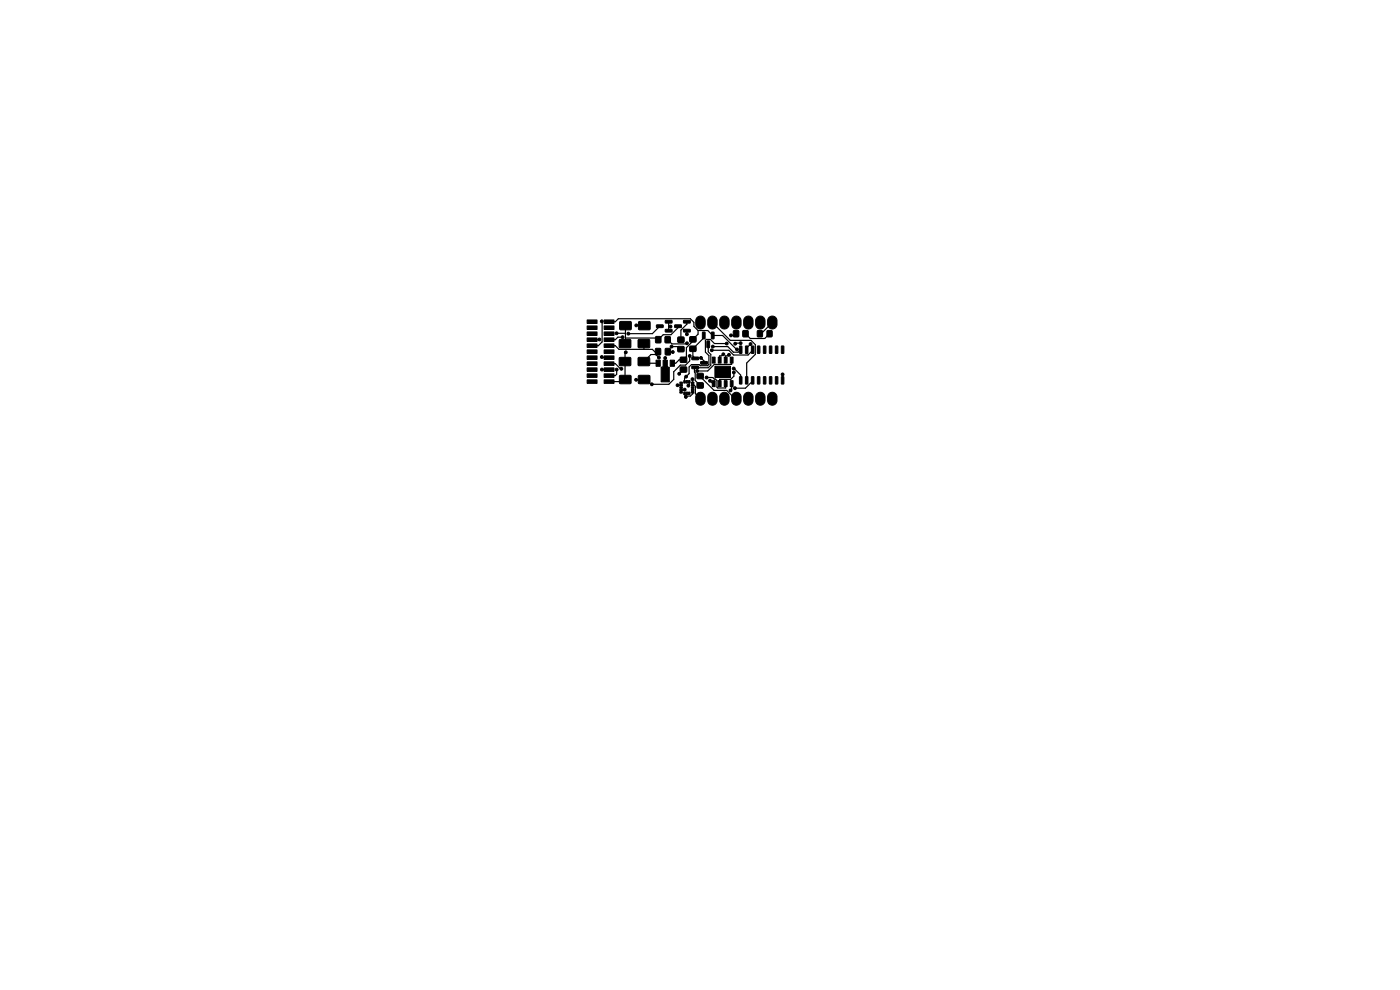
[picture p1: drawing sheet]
<svg xmlns="http://www.w3.org/2000/svg" width="297mm" height="210mm" viewBox="0 0 297 210" stroke-linecap="round" stroke-linejoin="round" font-family="sans-serif">
<g fill="#000" stroke="#000" stroke-width=".21">
<path d="M124.6 79.3h2.1v.8h-2.1zM124.6 78h2.1v.8h-2.1zM124.6 76.8h2.1v.7h-2.1zM124.6 75.5h2.1v.7h-2.1zM124.6 74.2h2.1v.8h-2.1zM124.6 73h2.1v.7h-2.1zM124.6 71.7h2.1v.7h-2.1zM124.6 70.4h2.1v.8h-2.1zM124.6 69.1h2.1v.8h-2.1zM124.6 67.9h2.1v.7h-2.1zM128.2 79.3h2.1v.8h-2.1zM128.2 78h2.1v.8h-2.1z"/>
<path d="M128.2 76.8h2.1v.7h-2.1zM128.2 75.5h2.1v.7h-2.1zM128.2 74.2h2.1v.8h-2.1zM128.2 73h2.1v.7h-2.1zM128.2 71.7h2.1v.7h-2.1zM128.2 70.4h2.1v.8h-2.1zM128.2 69.1h2.1v.8h-2.1zM128.2 67.9h2.1v.7h-2.1zM131.5 79.7h2.3v1.6h-2.3zM131.5 68.3h2.4v1.6h-2.4zM131.4 75.9h2.4v1.6h-2.4zM131.4 72.1h2.4v1.6h-2.4z"/>
<path d="M135.5 79.7h2.3v1.6h-2.3zM135.5 68.3h2.4v1.6h-2.4zM135.4 75.9h2.4v1.6h-2.4zM135.4 72.1h2.4v1.6h-2.4zM139.1 73.9h1v1.4h-1zM139.1 71.4h1.1v1.3h-1.1zM139.2 76.4h.9v1.3h-.9zM139.3 68.9h1.3l.1 .5-1.4 .1zM141.1 71.4h1.1v1.3h-1.1zM141.2 73.9h1v1.4h-1zM142.2 76.4h.9v1.3h-.9zM141.2 69.9h1.3l.1 .5h-1.4z"/>
<path d="M141.2 68h1.3l.1 .5h-1.4zM143.8 73.5h1.3v1.1h-1.3zM143.8 71.5h1.3v1.1h-1.3zM143.2 68.9h1.3l.1 .5-1.4 .1zM144.3 75.8h1.3v1h-1.3zM144.3 77.9h1.3v1h-1.3zM145 69.9h1.4v.5h-1.3zM145 68h1.4v.5h-1.3zM146.4 73.5h1.2v1h-1.2zM146.4 71.5h1.2v1h-1.2zM146.8 75.8l1.3-.1 .1 .5-1.4 .1zM146.8 77.7l1.3-.1 .1 .5-1.4 .1z"/>
<path d="M147.9 67.3a1 1 0 0 1 1.1-.2 1 1 0 0 1 .6 .9v.8a1 1 0 0 1-1 1 1 1 0 0 1-1-1v-.9zM148.7 76.7h1.3l.1 .5-1.4 .1zM149 70.5h.6l-.1 1.4-.5-.1zM150 72.3l.5 .1v1.4l-.5-.1zM151.1 75.8h.6v1.2h-.6zM150.4 67.3a1 1 0 0 1 1.1-.2 1 1 0 0 1 .6 .9v.8a1 1 0 0 1-1 1 1 1 0 0 1-1-1l.1-.9zM150.9 70.5h.6l-.1 1.4-.5-.1zM152.4 75.8h.6v1.2h-.6zM153.6 75.8h.6v1.2h-.6zM153 67.3a1 1 0 0 1 1.1-.2 1 1 0 0 1 .6 .9v.8a1 1 0 0 1-1 1 1 1 0 0 1-1-1v-.9zM154.9 75.8h.6v1.2h-.6zM155.6 70.2h1.1v1.2h-1.1z"/>
<path d="M155.5 67.3a1 1 0 0 1 1.1-.2 1 1 0 0 1 .6 .9v.8a1 1 0 0 1-1 1 1 1 0 0 1-1-1v-.9zM156.9 73.4l.5 .1-.1 1.5-.4-.1zM157.6 70.2h1.1v1.2h-1.1zM158.2 73.4l.5 .1-.1 1.5-.5-.1zM158.1 67.3a1 1 0 0 1 1-.2 1 1 0 0 1 .7 .9v.8a1 1 0 0 1-1 1 1 1 0 0 1-1-1v-.9zM159.4 73.4l.5 .1v1.5l-.5-.1zM160.7 70.2h1v1.2h-1zM160.7 73.4l.5 .1-.1 1.5-.4-.1zM160.6 67.3a1 1 0 0 1 1.1-.2 1 1 0 0 1 .6 .9v.8a1 1 0 0 1-1 1 1 1 0 0 1-1-1v-.9zM162 73.4l.5 .1-.1 1.5-.5-.1zM162.8 70.2h1v1.2h-1zM163.2 73.4l.5 .1v1.5l-.5-.1z"/>
<path d="M163.1 67.3a1 1 0 0 1 1.1-.2 1 1 0 0 1 .6 .9v.8a1 1 0 0 1-1 1 1 1 0 0 1-1-1l.1-.9zM164.5 73.4l.5 .1-.1 1.5-.4-.1zM165.8 73.4l.5 .1-.1 1.5-.4-.1zM124.6 80.6h2.1v.7h-2.1zM128.2 80.6h2.1v.7h-2.1zM140.7 76.4h.9v1.5h.4v3.1h-1.7v-3.1h.4zM144.2 81.1h.5l.1 .2-.5 .1zM144.2 81.6h.5l.1 .2-.5 .1zM144.2 82.1h.5l.1 .2-.5 .1zM144.2 82.6h.5l.1 .2-.5 .1zM144.2 83.1h.5l.1 .2-.5 .1zM145.1 80.7l.3 .1-.1 .5-.2-.1z"/>
<path d="M145.1 83.2h.3l-.1 .5h-.2zM145.6 80.7l.3 .1-.1 .5-.2-.1zM145.6 83.2h.3l-.1 .5h-.2zM146.1 80.7l.3 .1-.1 .5-.2-.1zM146.1 83.2h.3l-.1 .5h-.2zM146.7 83.1h.5v.2l-.5 .1zM146.7 82.6h.5v.2l-.5 .1zM146.7 82.1h.5v.2l-.5 .1zM146.7 81.6h.5v.2l-.5 .1zM146.7 81.1h.5v.2l-.5 .1zM147.9 81.2h1.3v1.1h-1.3zM147.9 79.2h1.3v1.1h-1.3z"/>
<path d="M147.9 83.5a1 1 0 0 1 1.1-.2 1 1 0 0 1 .6 .9v.8a1 1 0 0 1-1 1 1 1 0 0 1-1-1v-1zM151.1 80.8h.6v1.2h-.6zM150.4 83.5a1 1 0 0 1 1.1-.2 1 1 0 0 1 .6 .9v.8a1 1 0 0 1-1 1 1 1 0 0 1-1-1l.1-1zM151.7 77.7h3.3v2.4h-3.3zM152.4 80.8h.6v1.2h-.6zM153.6 80.8h.6v1.2h-.6zM153 83.5a1 1 0 0 1 1.1-.2 1 1 0 0 1 .6 .9v.8a1 1 0 0 1-1 1 1 1 0 0 1-1-1v-1zM154.9 80.8h.6v1.2h-.6zM155.5 83.5a1 1 0 0 1 1.1-.2 1 1 0 0 1 .6 .9v.8a1 1 0 0 1-1 1 1 1 0 0 1-1-1v-1zM156.9 79.9l.5 .1-.1 1.5-.4-.1zM158.2 79.9l.5 .1-.1 1.5-.5-.1zM158.1 83.5a1 1 0 0 1 1-.2 1 1 0 0 1 .7 .9v.8a1 1 0 0 1-1 1 1 1 0 0 1-1-1v-1z"/>
<path d="M159.4 79.9l.5 .1v1.5l-.5-.1zM160.7 79.9l.5 .1-.1 1.5-.4-.1zM160.6 83.5a1 1 0 0 1 1.1-.2 1 1 0 0 1 .6 .9v.8a1 1 0 0 1-1 1 1 1 0 0 1-1-1v-1zM162 79.9l.5 .1-.1 1.5-.5-.1zM163.2 79.9l.5 .1v1.5l-.5-.1zM163.1 83.5a1 1 0 0 1 1.1-.2 1 1 0 0 1 .6 .9v.8a1 1 0 0 1-1 1 1 1 0 0 1-1-1l.1-1zM164.5 79.9l.5 .1-.1 1.5-.4-.1zM165.8 79.9l.5 .1-.1 1.5-.4-.1z"/>
<circle cx="127.2" cy="72" r=".3"/>
<circle cx="127.7" cy="68.2" r=".3"/>
<circle cx="127.7" cy="75.7" r=".3"/>
<circle cx="127.7" cy="78.4" r=".3"/>
<circle cx="130.8" cy="70.7" r=".3"/>
<circle cx="130.8" cy="78.4" r=".3"/>
<circle cx="131.8" cy="78.2" r=".3"/>
<circle cx="132.1" cy="71.5" r=".3"/>
<circle cx="132.8" cy="74.7" r=".3"/>
<circle cx="133.3" cy="70.8" r=".3"/>
<circle cx="135" cy="69" r=".3"/>
<circle cx="139.8" cy="75.9" r=".3"/>
<circle cx="141.1" cy="75.9" r=".3"/>
<circle cx="142.2" cy="69.3" r=".3"/>
<circle cx="142.5" cy="73.5" r=".3"/>
<circle cx="142.7" cy="74.7" r=".3"/>
<circle cx="144.1" cy="79.3" r=".3"/>
<circle cx="145.6" cy="79.9" r=".3"/>
<circle cx="145.7" cy="70.9" r=".3"/>
<circle cx="145.7" cy="72.8" r=".3"/>
<circle cx="146.3" cy="75.5" r=".3"/>
<circle cx="147.9" cy="78.7" r=".3"/>
<circle cx="148.7" cy="75.9" r=".3"/>
<circle cx="151" cy="74.3" r=".3"/>
<circle cx="151.2" cy="73.5" r=".3"/>
<circle cx="153.4" cy="75.2" r=".3"/>
<circle cx="154.2" cy="72.9" r=".3"/>
<circle cx="154.6" cy="75.3" r=".3"/>
<circle cx="155.1" cy="71.1" r=".3"/>
<circle cx="155.7" cy="78.2" r=".3"/>
<circle cx="155.7" cy="79" r=".3"/>
<circle cx="156" cy="72.9" r=".3"/>
<circle cx="156.3" cy="74.1" r=".3"/>
<circle cx="157.1" cy="72.8" r=".3"/>
<circle cx="159.2" cy="73" r=".3"/>
<circle cx="166" cy="79.4" r=".3"/>
<circle cx="134.9" cy="80.6" r=".3"/>
<circle cx="138.3" cy="81.5" r=".3"/>
<circle cx="143.7" cy="81.7" r=".3"/>
<circle cx="145.2" cy="82.7" r=".3"/>
<circle cx="145.5" cy="84.2" r=".3"/>
<circle cx="146" cy="81.8" r=".3"/>
<circle cx="146.9" cy="80.4" r=".3"/>
<circle cx="149.9" cy="80.1" r=".3"/>
<circle cx="150.6" cy="80.8" r=".3"/>
<circle cx="155" cy="82.8" r=".3"/>
<circle cx="155.9" cy="82.3" r=".3"/>
</g>
<g fill="none" stroke="#000" stroke-width=".25">
<path d="M127.2 72l-1.6 .1M127.7 68.2v4.3l-.8 .8h-1.3M127.7 75.7l.2 .2h1.3M127.7 78.4h1.5M127.9 78.4h.1M129.2 73.3h1.3l.8 .8h7.1l.7 .7M129.2 77.1h1.3l1.1 1.1h.2M129.2 68.3h1.3l.7-.7h15.2l.8 .8v.8l.9 .9M130.8 70.7h1.9M130.8 78.4v1l-.3 .3h-1.3M132.1 71.5h-1l-.6 .6h-1.3M132.7 69.1l-.1 3.8"/>
<path d="M132.8 74.7l-.2 .2v5.6l-.4 .5h-3M135 69l1.7 .1M136.6 72.9v1.2M139.1 75.2l.7 .7M139.1 75.2h-1l-1.5 1.5 .4 .4h2.6M139.1 74.8v.4M139.6 74.6l-.5 .2M140 69.2l-1.6 1.6h-5.1M141.1 75.9v1.2M141.6 72.1l.9 .8h3.1l.1-.1M141.7 74.6l1 .1M141.9 69.3h.3"/>
<path d="M141.9 68.3v1.8M142.5 73.5h1.4l.6 .6M143.8 69.2v.3l-1.4 1.5h-1.7l-1.1 1.1-.3-.4h-6.6M145 78.4l-.9 .9M145.7 68.3v.5l-1.2 1.2v2.1M145.7 70.1v.8M146.3 75.5v1.1l-.9 .9h-1.1l-1.4 1.4v1.6l-1 1h-3.6M147.5 78l-.2 .2 .2 2.5 1 1.1M147.5 77.9v.1M148.1 70.1v.8l-1.1 1.1v.4l-1.4 1.4v1.9l-.6 .6h-.9l-.7 .8h-.8M148.1 70.1h2l1.1 1.1h2.1l3 2.9M148.5 79.8l3 3h2.7l1.7 1.8h.3"/>
<path d="M148.7 75.9l.7 .7v.4M149.3 71.2v.5l-2.3 2.3v1.5l.5 .5M150.2 73v1.6l.6 .6v2.3l-.6 .5h-2.7M151.1 68.4l3.8 3.8h4.4l.9 .9v2.1l-1.8 1.8v3.7M151.2 73.5h3.2l1.2 1.2h1l.5-.5M153.4 75.2l-.3 .3h-.4v.9M154.2 72.9h-2.6l-.9-.9h-.9l-.1 .2v2.5l.7 .7v1.9l-.3 .3h-1.5l-.3-.3h-1.6l-.5 .5v1.5l-1 .9v.8M154.6 75.3l-.2 .2h-.5v.9M155.2 76.4v.9h-3.7l-1.4 1.4h-2.2M155.7 78.2l1.4 1.4v1.1M155.7 79v.8l-.7 .7h-2.3v.9M156.2 70.8l-.4 .3h-.7"/>
<path d="M157.1 72.8l-1.1 .1M158.2 70.8l1 1h3l1.1-1M159.2 73l-.8 .8v.4M159.7 74.2l-1 1.1h-3.1l-1-1h-3.6M163.8 68.4l-2.3 2.4h-.3M166 79.4v1.3M136.6 80.5l-1.7 .1M143.7 81.7h.8M145.2 83.4v.3l.3 .3M145.2 82.7h-.7M145.5 84v.2M146.2 81v.6l-.2 .2"/>
<path d="M146.9 80.4v.8M146.9 83.2v.4l-.4 .4h-1M146.9 81.7h.4l.2 .3v1.5l1.1 1.1M149.9 80.1h.1M149.9 80.1h1.3l.4 .3h.2l.3 .3v1.4l.2 .2h1.6v-.9M150.6 80.8l.8 .6M155.2 81.4v1.2l-.2 .2M155.9 82.3h.1M159.7 80.7l-1.6 1.6h-2.2"/>
</g>
</svg>
